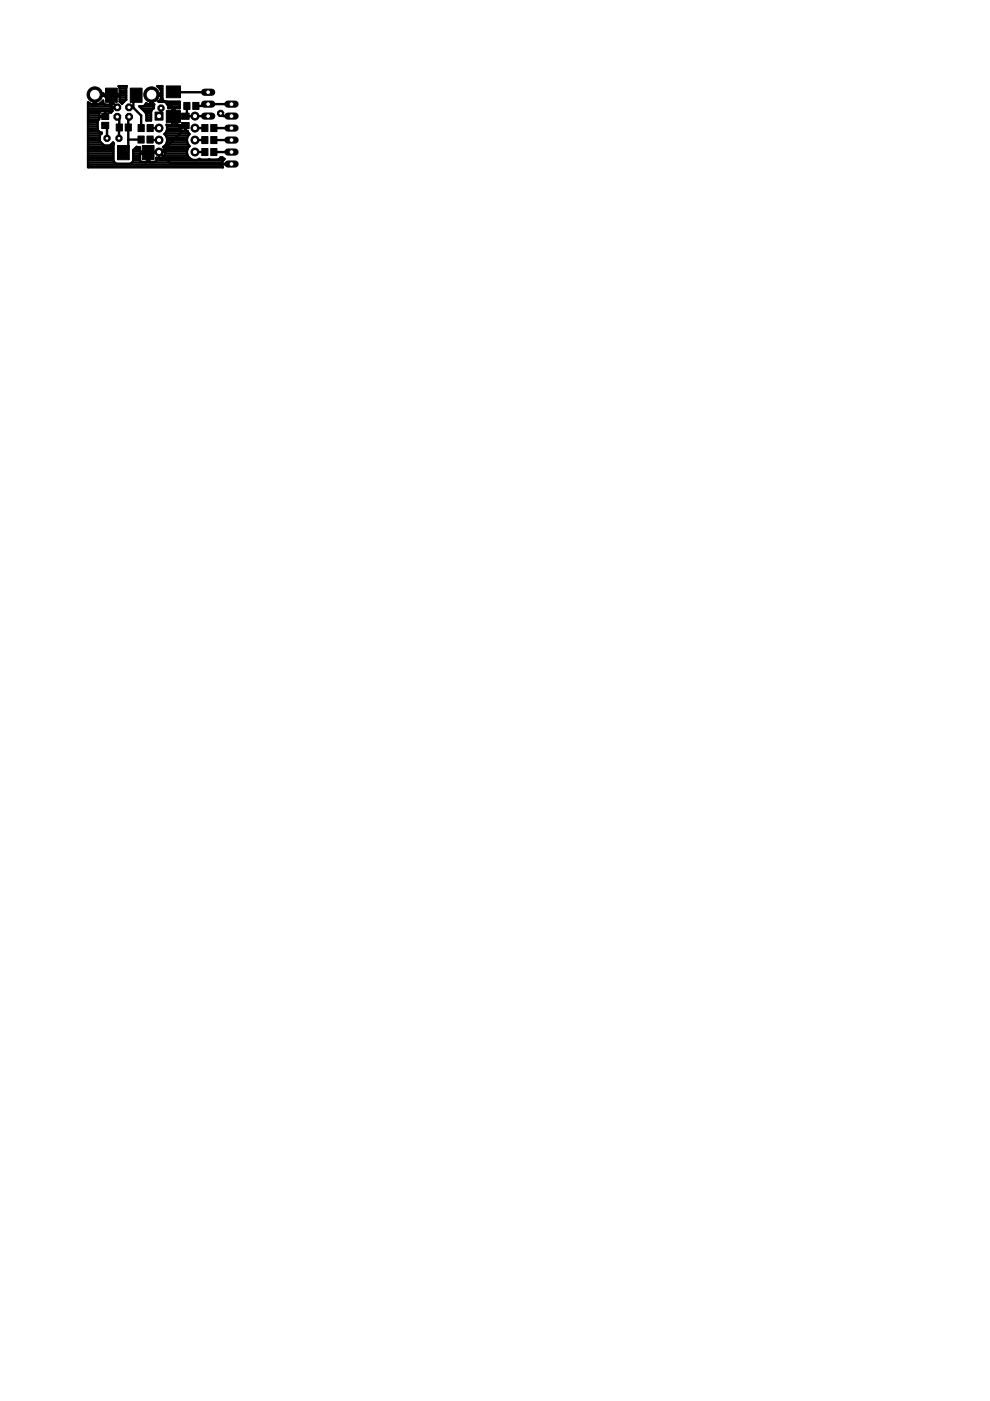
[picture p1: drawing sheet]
<svg xmlns="http://www.w3.org/2000/svg" width="210mm" height="297mm" viewBox="0 0 210 297" stroke-linecap="round" stroke-linejoin="round" font-family="sans-serif">
<g fill="#000" stroke="#000" stroke-width=".21">
<path d="M22.4 18.7h2.5v3h-2.5zM27.6 18.7h2.5v3h-2.5zM35.3 18.2h3v2.5h-3zM21.6 24h1.5v1.3h-1.5zM21.6 25.9h1.5v1.3h-1.5zM24.6 26.3h1.4v1.5h-1.4zM24.9 30.9h2.5v3h-2.5zM26.5 26.3h1.4v1.5h-1.4zM29.3 28.9h1.3v1.4h-1.3zM29.3 26.4h1.3v1.5h-1.3zM30.2 30.9h2.5v3h-2.5zM31.2 28.9h1.3v1.4h-1.3z"/>
<path d="M31.2 26.4h1.3v1.5h-1.3zM35.3 23.5h3v2.5h-3zM38.5 24h1.6v1.3h-1.6zM38.5 26h1.6v1.3h-1.6zM39 21.7h1.3v1.5h-1.3zM40.9 21.7h1.3v1.5h-1.3zM42.8 26.4h1.3v1.5h-1.3zM42.8 29h1.3v1.4h-1.3zM42.8 31.5h1.3v1.5h-1.3zM44.7 26.4h1.3v1.5h-1.3zM44.7 29h1.3v1.4h-1.3zM44.7 31.5h1.3v1.5h-1.3z"/>
<circle cx="25.2" cy="29.3" r=".71"/>
</g>
<g fill="none" stroke="#000" stroke-width=".51">
<path d="M20.4 19.8l3 .1v2.3l-1.3-.1-.2-.2v-.6l-.6 .6-.9 .3zM25.4 19.7h1.4M25.4 19.2h1.4M25.4 18.8h1.4M33.4 18.3l.7 .8 .2 .7h-1.9v2.4l.3-.1-.1 .9-.4 .3-.2 .3v1.9h-.9v-1.2l-.2-.4-1.4-1.4 1.1-.1 .4-.5 .9 .3v-1.9h2.4l-.5 1.1 1 .1-.4-.6v-2.6zM33.9 18.8h.5M34.1 19.2h.3M34.3 19.7h.1M36.8 19.5l7.3 .1M18.7 29.7h2.5M18.7 27.8h2.2M18.7 23.5h5.2"/>
<path d="M18.7 35.4h28.5M18.7 34.9h28.4M18.7 34.5h5.6M18.7 34h5.3M18.7 33.5h5.3M18.7 33h5.3M18.7 32.6h5.3M18.7 32.1h5.3M18.7 31.6h5.3M18.7 31.1h5.3M18.7 30.6h3.2M18.7 30.2h2.7"/>
<path d="M18.7 29.2h2.5M18.7 28.7h2.5M18.7 28.3h2.9M18.7 27.3h2M18.7 26.8h2M18.7 26.4h2M18.7 25.9h2M18.7 25.4h2.1M18.7 24.9h2.3M18.7 24.5h2.3M18.7 24h2.3M18.7 23.1h4.9"/>
<path d="M18.7 22.6h4.9M18.7 22.1h.6M19.9 21.1h.5M19.9 22.1h.5M19.9 21.6h.5M19.9 20.7h.5M20.1 20.1h3.4l.1 .1v1.3l1.3 1.3M20.4 20.2h3M20.8 25.4l-.1 .4v1.6a.86 .86 0 0 0 .9 .7v.2M20.8 22.1h1.3M21.5 23.5l-.5 .5M21.6 28.3l-.4 .4v1.3l.9 .8h1.2l.7-.6 .2 .2-.2 3.6 .2 .4 .5 .3h2.9l.3-.1 .4-.6v-2.2l.7-.7 .7 .1v.9h1.5v2.3h-1.1l-.4-.3v-1.5h2.7v-.5h-.7v2.3h1l.4-.3 .1-.7 .5 .2v-1.4l.3 .3"/>
<path d="M21.6 21.6h.3M22.2 23.5v1.3h-1.2v.4l-.2 .2M22.2 24.5h.2M22.2 24h.2M22.3 26.6l.4 .4v2.3M22.4 23.5v1.1h-1.4v-.6M23.1 23.5l.4 .4M23.4 21.1h.5M23.4 22.1h.4M23.4 21.6h.5M23.4 20.7h.5M23.5 30.6h.6"/>
<path d="M23.5 23.9h.1M23.6 22.8h1.3M23.9 23.5l-.4 .4M23.9 20.2h2.9M24.2 22.8l-1.9 1.9M24.9 22.8h.1M24.9 24.8l.4 .4-.1 4.1M25.4 21.1l1.4 .1 .1-2.9h-1.7l.2 .3v1.3h-1.5v2.1l-.3 .2v1.1l.3 .2M25.4 21.5v-1.1l-5.5-.1v1.9l-1.2-.5v13.8l28.5-.1M25.4 21.5h.1M25.4 20.7h1.4M25.5 21.6h.8"/>
<path d="M26.7 21.2l-.8 .8-.5-.5M27.2 29.6h2.7M27.4 24.8l-.2 .1v6.4l-1 1.1M27.4 22.8h.9M28 34.5h19.1M28.3 34h1.4M28.3 33.5h1.4M28.3 33h1.4M28.3 32.6h2.9M28.3 32.1h1.4M28.3 22.8l1.6 1.7v2.7M28.5 31.6h1.2"/>
<path d="M28.9 20.2l-.6 .6v2M29.6 22.6h3M30 23.1h2.4M30.5 23.5h1.6M30.9 22.1h.5M30.9 24h1.1M31.1 25.4h.9M31.1 24.9h.9M31.1 24.5h.9M31.2 34h.5M31.2 33.5h.5M31.2 33h.5"/>
<path d="M31.7 32.6h.7M31.8 29.6l1.9 .1M31.8 27.2h1.9M31.9 21.1h.5M31.9 22.1h.5M31.9 21.6h.5M31.9 20.7h.5M32.1 20.1l1.6 1.5h4.4v1.3h-1.1v1.5h-.5v-1.5h-.8v-.5l-.8-.9 .2 .1M32.4 32.3h2.7M32.4 20.2h2M33.1 34h14.2M33.2 33.5h.1"/>
<path d="M33.7 33.5h.1M33.7 33h.1M33.7 32.6h.1M33.8 32.2v1.4a1.3 1.3 0 0 0 1.2-1M34 32.5l2.3 2.3h12.8M34 21.1h.5M34.1 22.9v1.3l-.4 .4M34.2 33.5h6M34.2 20.7h.2M34.7 31.1h5.3M34.8 33h5M34.9 31.6h4.9"/>
<path d="M35 28.3h5M35 21.6h3.1M35 32.6h4.6M35.1 32.2h-3.6l-.1 .2M35.1 32.1h4.5M35.2 28.7a1.68 1.68 0 0 1-.6 2.5 1.34 1.34 0 0 1 .4 1.4M35.2 30.6h4.7M35.2 28.7h4.7M35.3 27.8h4.5l.4 .6-.3 .3M35.4 30.2h4.3M35.4 29.2h4.3M35.4 22.1h2.7"/>
<path d="M35.4 29.7h4.2M35.4 26.8v.7l-.2 .6-.3 .3 .3 .3M35.4 26.8l-.1-.3h1.2v-1.5h.5v1.5l2.2 .1v1.2M35.4 27.3h2.6M35.4 26.8h2.6M35.5 21.6l1.3 1.2v2.7l1.1 1.1h1.4M35.7 22.6h2.4M36.5 23.5h.5M36.5 26.4h.5M36.5 25.9h.5M36.5 25.4h.5M36.5 24h.5"/>
<path d="M36.5 23.1h.5M38 27.3v-.6h1.4v1.1M38 27.3l.4 .5M38.4 26.6v1.4l-4.4 4.5M39.2 27.3h.2M39.2 26.8h.2M39.6 22.5v1.8l-.3 .3h4.8M39.9 28.7a1.68 1.68 0 0 0 .3 2.3 1.74 1.74 0 0 0-.2 2.3 1.74 1.74 0 0 0 2.3 .4l.3 .1h3.6l.6-.4h.3l.5 .3-.3 .3M41.3 27.2h2.1M41.3 29.7h2.1M41.3 32.2h2.1M45.3 27.2h3.8"/>
<path d="M45.3 29.7h3.8M45.3 32.2h3.8M46.7 33.5h.6M46.8 24l.6 .6h1.7M47.3 34a1.25 1.25 0 0 0-.1 1.4M49.1 34.8h.1M49.1 22.1h-5l-.3 .4-2.2-.1"/>
</g>
<circle cx="25.2" cy="29.3" r=".4" fill="#fff" stroke="#000" stroke-width=".21"/>
<circle cx="22.7" cy="29.3" r=".71" fill="#000" stroke="#000" stroke-width=".21"/>
<circle cx="22.7" cy="29.3" r=".4" fill="#fff" stroke="#000" stroke-width=".21"/>
<circle cx="46.8" cy="24" r=".71" fill="#000" stroke="#000" stroke-width=".21"/>
<circle cx="46.8" cy="24" r=".4" fill="#fff" stroke="#000" stroke-width=".21"/>
<circle cx="34.1" cy="22.9" r=".71" fill="#000" stroke="#000" stroke-width=".21"/>
<circle cx="34.1" cy="22.9" r=".4" fill="#fff" stroke="#000" stroke-width=".21"/>
<path d="M48.3 34.8h1.5" fill="none" stroke="#000" stroke-width="1.5"/>
<circle cx="49.1" cy="34.8" r=".51" fill="#fff" stroke="#000" stroke-width=".21"/>
<path d="M48.3 32.2h1.5" fill="none" stroke="#000" stroke-width="1.5"/>
<circle cx="49.1" cy="32.2" r=".51" fill="#fff" stroke="#000" stroke-width=".21"/>
<path d="M48.3 29.7h1.5" fill="none" stroke="#000" stroke-width="1.5"/>
<circle cx="49.1" cy="29.7" r=".51" fill="#fff" stroke="#000" stroke-width=".21"/>
<path d="M48.3 27.2h1.5" fill="none" stroke="#000" stroke-width="1.5"/>
<circle cx="49.1" cy="27.2" r=".51" fill="#fff" stroke="#000" stroke-width=".21"/>
<path d="M48.3 24.6h1.5" fill="none" stroke="#000" stroke-width="1.5"/>
<circle cx="49.1" cy="24.6" r=".51" fill="#fff" stroke="#000" stroke-width=".21"/>
<path d="M48.3 22.1h1.5" fill="none" stroke="#000" stroke-width="1.5"/>
<circle cx="49.1" cy="22.1" r=".51" fill="#fff" stroke="#000" stroke-width=".21"/>
<path d="M43.4 24.6h1.5" fill="none" stroke="#000" stroke-width="1.5"/>
<circle cx="44.1" cy="24.6" r=".51" fill="#fff" stroke="#000" stroke-width=".21"/>
<path d="M43.4 22.1h1.5" fill="none" stroke="#000" stroke-width="1.5"/>
<circle cx="44.1" cy="22.1" r=".51" fill="#fff" stroke="#000" stroke-width=".21"/>
<path d="M43.4 19.6h1.5" fill="none" stroke="#000" stroke-width="1.5"/>
<circle cx="44.1" cy="19.6" r=".51" fill="#fff" stroke="#000" stroke-width=".21"/>
<path d="M32.9 23.8h1.7v1.7h-1.7z" fill="#000" stroke="#000" stroke-width=".21"/>
<circle cx="33.7" cy="24.6" r=".55" fill="#fff" stroke="#000" stroke-width=".21"/>
<circle cx="33.7" cy="27.2" r=".85" fill="#000" stroke="#000" stroke-width=".21"/>
<circle cx="33.7" cy="27.2" r=".55" fill="#fff" stroke="#000" stroke-width=".21"/>
<circle cx="33.7" cy="29.7" r=".85" fill="#000" stroke="#000" stroke-width=".21"/>
<circle cx="33.7" cy="29.7" r=".55" fill="#fff" stroke="#000" stroke-width=".21"/>
<circle cx="33.7" cy="32.2" r=".85" fill="#000" stroke="#000" stroke-width=".21"/>
<circle cx="33.7" cy="32.2" r=".55" fill="#fff" stroke="#000" stroke-width=".21"/>
<circle cx="41.3" cy="32.2" r=".85" fill="#000" stroke="#000" stroke-width=".21"/>
<circle cx="41.3" cy="32.2" r=".55" fill="#fff" stroke="#000" stroke-width=".21"/>
<circle cx="41.3" cy="29.7" r=".85" fill="#000" stroke="#000" stroke-width=".21"/>
<circle cx="41.3" cy="29.7" r=".55" fill="#fff" stroke="#000" stroke-width=".21"/>
<circle cx="41.3" cy="27.2" r=".85" fill="#000" stroke="#000" stroke-width=".21"/>
<circle cx="41.3" cy="27.2" r=".55" fill="#fff" stroke="#000" stroke-width=".21"/>
<circle cx="41.3" cy="24.6" r=".85" fill="#000" stroke="#000" stroke-width=".21"/>
<circle cx="41.3" cy="24.6" r=".55" fill="#fff" stroke="#000" stroke-width=".21"/>
<circle cx="24.9" cy="24.8" r=".78" fill="#000" stroke="#000" stroke-width=".21"/>
<circle cx="24.9" cy="24.8" r=".47" fill="#fff" stroke="#000" stroke-width=".21"/>
<circle cx="27.4" cy="24.8" r=".78" fill="#000" stroke="#000" stroke-width=".21"/>
<circle cx="27.4" cy="24.8" r=".47" fill="#fff" stroke="#000" stroke-width=".21"/>
<circle cx="27.4" cy="22.8" r=".78" fill="#000" stroke="#000" stroke-width=".21"/>
<circle cx="27.4" cy="22.8" r=".47" fill="#fff" stroke="#000" stroke-width=".21"/>
<circle cx="24.9" cy="22.8" r=".78" fill="#000" stroke="#000" stroke-width=".21"/>
<circle cx="24.9" cy="22.8" r=".47" fill="#fff" stroke="#000" stroke-width=".21"/>
<circle cx="32.1" cy="20.1" r="1.65" fill="#000" stroke="#000" stroke-width=".21"/>
<circle cx="32.1" cy="20.1" r="1.14" fill="#fff" stroke="#000" stroke-width=".21"/>
<circle cx="20.1" cy="20.1" r="1.65" fill="#000" stroke="#000" stroke-width=".21"/>
<circle cx="20.1" cy="20.1" r="1.14" fill="#fff" stroke="#000" stroke-width=".21"/>
</svg>
